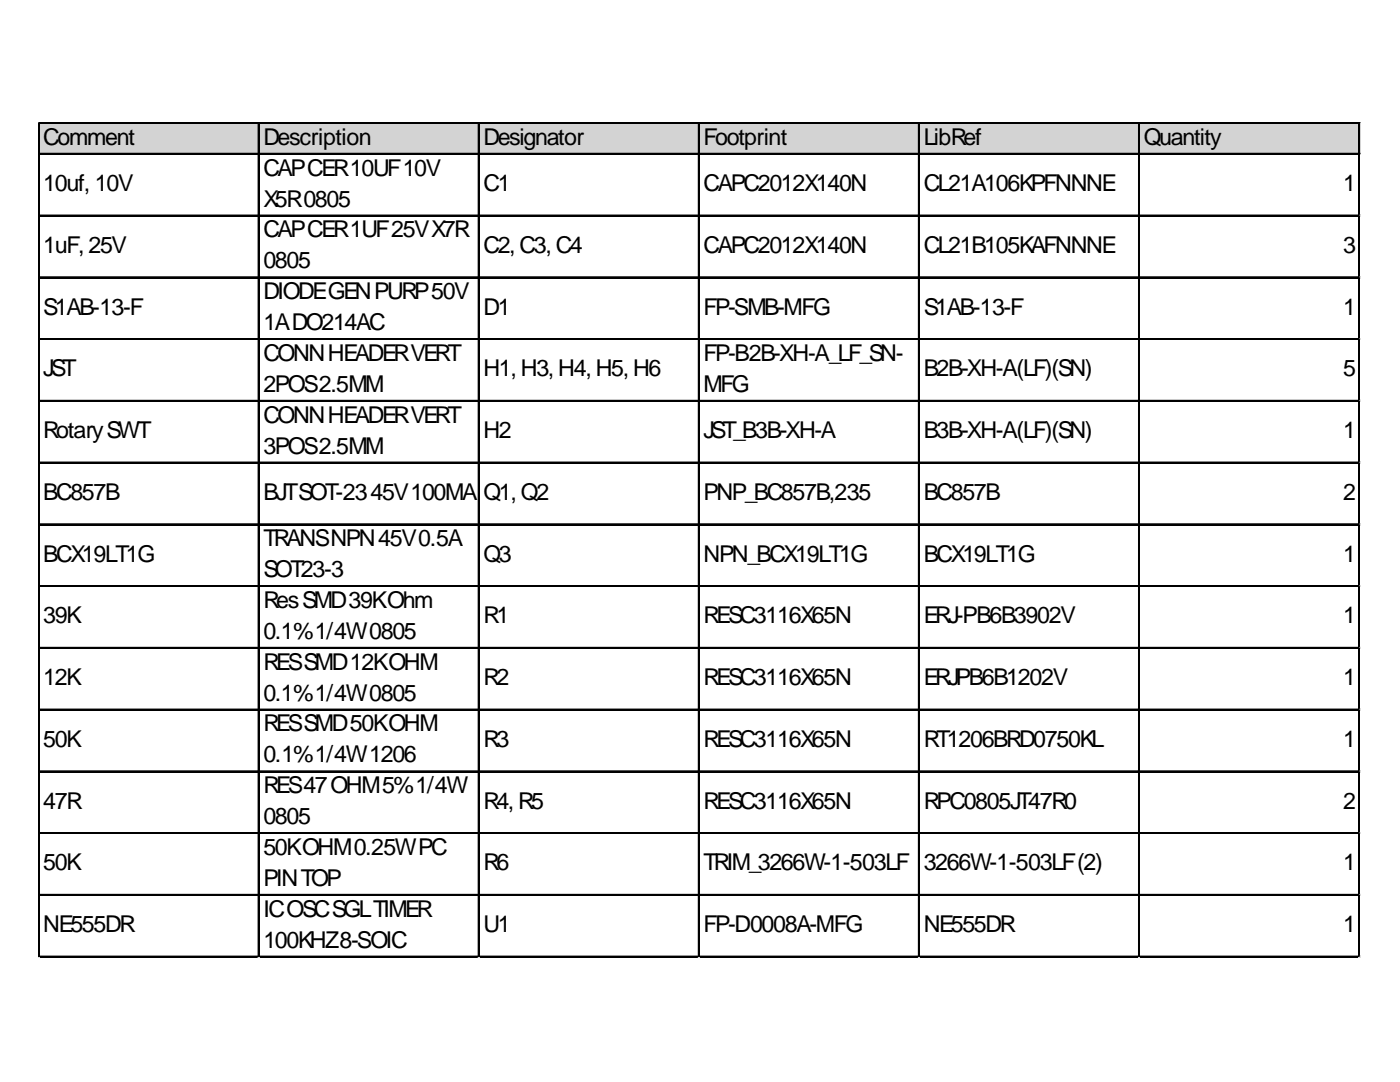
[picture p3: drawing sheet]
<svg xmlns="http://www.w3.org/2000/svg" width="279mm" height="216mm" viewBox="0 0 279 216" stroke-linecap="round" stroke-linejoin="round" font-family="sans-serif">
<defs><g id="words">
<g font-size="4.6">
<text x="8.6" y="28.9">Comment</text>
<text x="52.6" y="28.9">Description</text>
<text x="96.5" y="28.9">Designator</text>
<text x="140.4" y="28.9">Footprint</text>
<text x="184.3" y="28.9">LibRef</text>
<text x="228.3" y="28.9">Quantity</text>
<text x="52.6" y="35">CAPCER10UF10V</text>
<text x="8.6" y="38.1">10uf, 10V</text>
<text x="52.6" y="41.2">X5R0805</text>
<text x="96.5" y="38.1">C1</text>
<text x="140.4" y="38.1">CAPC2012X140N</text>
<text x="184.3" y="38.1">CL21A106KPFNNNE</text>
<text x="268.1" y="38.1">1</text>
<text x="52.6" y="47.4">CAPCER1UF25VX7R</text>
<text x="8.6" y="50.5">1uF,25V</text>
<text x="52.6" y="53.5">0805</text>
<text x="96.5" y="50.5">C2,C3,C4</text>
<text x="140.4" y="50.5">CAPC2012X140N</text>
<text x="184.3" y="50.5">CL21B105KAFNNNE</text>
<text x="268.1" y="50.5">3</text>
<text x="52.6" y="59.7">DIODEGENPURP50V</text>
<text x="8.6" y="62.8">S1AB-13-F</text>
<text x="52.6" y="65.9">1ADO214AC</text>
<text x="96.5" y="62.8">D1</text>
<text x="140.4" y="62.8">FP-SMB-MFG</text>
<text x="184.3" y="62.8">S1AB-13-F</text>
<text x="268.1" y="62.8">1</text>
<text x="8.6" y="75.1">JST</text>
<text x="52.6" y="72">CONNHEADERVERT</text>
<text x="96.5" y="75.1">H1,H3,H4,H5,H6</text>
<text x="140.4" y="72">FP-B2B-XH-A_LF_SN-</text>
<text x="184.3" y="75.1">B2B-XH-A(LF)(SN)</text>
<text x="268.1" y="75.1">5</text>
<text x="52.6" y="78.2">2POS2.5MM</text>
<text x="140.4" y="78.2">MFG</text>
<text x="8.6" y="87.4">RotarySWT</text>
<text x="52.6" y="84.3">CONNHEADERVERT</text>
<text x="96.5" y="87.4">H2</text>
<text x="140.4" y="87.4">JST_B3B-XH-A</text>
<text x="184.3" y="87.4">B3B-XH-A(LF)(SN)</text>
<text x="268.1" y="87.4">1</text>
<text x="52.6" y="90.5">3POS2.5MM</text>
<text x="8.6" y="99.7">BC857B</text>
<text x="52.6" y="99.7">BJTSOT-2345V100MA</text>
<text x="96.5" y="99.7">Q1,Q2</text>
<text x="140.4" y="99.7">PNP_BC857B,235</text>
<text x="184.3" y="99.7">BC857B</text>
<text x="268.1" y="99.7">2</text>
<text x="8.6" y="112.1">BCX19LT1G</text>
<text x="52.6" y="109">TRANSNPN45V0.5A</text>
<text x="96.5" y="112.1">Q3</text>
<text x="140.4" y="112.1">NPN_BCX19LT1G</text>
<text x="184.3" y="112.1">BCX19LT1G</text>
<text x="268.1" y="112.1">1</text>
<text x="52.6" y="115.1">SOT23-3</text>
<text x="8.6" y="124.4">39K</text>
<text x="52.6" y="121.3">ResSMD39KOhm</text>
<text x="96.5" y="124.4">R1</text>
<text x="140.4" y="124.4">RESC3116X65N</text>
<text x="184.3" y="124.4">ERJ-PB6B3902V</text>
<text x="268.1" y="124.4">1</text>
<text x="52.6" y="127.5">0.1%1/4W0805</text>
<text x="8.6" y="136.7">12K</text>
<text x="52.6" y="133.6">RESSMD12KOHM</text>
<text x="96.5" y="136.7">R2</text>
<text x="140.4" y="136.7">RESC3116X65N</text>
<text x="184.3" y="136.7">ERJPB6B1202V</text>
<text x="268.1" y="136.7">1</text>
<text x="52.6" y="139.8">0.1%1/4W0805</text>
<text x="8.6" y="149">50K</text>
<text x="52.6" y="146">RESSMD50KOHM</text>
<text x="96.5" y="149">R3</text>
<text x="140.4" y="149">RESC3116X65N</text>
<text x="184.3" y="149">RT1206BRD0750KL</text>
<text x="268.1" y="149">1</text>
<text x="52.6" y="152.1">0.1%1/4W1206</text>
<text x="8.6" y="161.4">47R</text>
<text x="52.6" y="158.3">RES47OHM5%1/4W</text>
<text x="96.5" y="161.4">R4,R5</text>
<text x="140.4" y="161.4">RESC3116X65N</text>
<text x="184.3" y="161.4">RPC0805JT47R0</text>
<text x="268.1" y="161.4">2</text>
<text x="52.6" y="164.4">0805</text>
<text x="8.6" y="173.7">50K</text>
<text x="52.6" y="170.6">50KOHM0.25WPC</text>
<text x="96.5" y="173.7">R6</text>
<text x="140.4" y="173.7">TRIM_3266W-1-503LF</text>
<text x="184.3" y="173.7">3266W-1-503LF(2)</text>
<text x="268.1" y="173.7">1</text>
<text x="52.6" y="176.8">PINTOP</text>
<text x="52.6" y="182.9">ICOSCSGLTIMER</text>
<text x="8.6" y="186">NE555DR</text>
<text x="52.6" y="189.1">100KHZ8-SOIC</text>
<text x="96.5" y="186">U1</text>
<text x="140.4" y="186">FP-D0008A-MFG</text>
<text x="184.3" y="186">NE555DR</text>
<text x="268.1" y="186">1</text>
</g>
</g></defs>
<path d="M7.8 24.7h263.7v6.2h-263.7z" fill="#d3d3d3"/>
<g fill="none" stroke="#000" stroke-width=".26">
<path d="M7.6 24.4v166.7M7.7 24.4v166.7M7.9 24.4h263.5M7.9 24.6h263.5M7.9 30.6h263.5M7.9 30.7h263.5M51.5 24.7v166.4M51.7 24.7v166.4M95.5 24.7v166.4M95.6 24.7v166.4M139.4 24.7v166.4M139.5 24.7v166.4"/>
<path d="M183.3 24.7v166.4M183.4 24.7v166.4M227.2 24.7v166.4M227.4 24.7v166.4M271.2 24.7v166.4M271.3 24.7v166.4M7.9 42.9h263.5M7.9 43.1h263.5M7.9 55.3h263.5M7.9 55.4h263.5M7.9 67.6h263.5M7.9 67.7h263.5"/>
<path d="M7.9 79.9h263.5M7.9 80h263.5M7.9 92.2h263.5M7.9 92.4h263.5M7.9 104.5h263.5M7.9 104.7h263.5M7.9 116.9h263.5M7.9 117h263.5M7.9 129.2h263.5M7.9 129.3h263.5M7.9 141.5h263.5M7.9 141.6h263.5"/>
<path d="M7.9 153.8h263.5M7.9 154h263.5M7.9 166.2h263.5M7.9 166.3h263.5M7.9 178.5h263.5M7.9 178.6h263.5M7.9 190.8h263.5M7.9 190.9h263.5"/>
</g>
<path d="M7.6 191.1h.1" fill="none" stroke="#e0e0e0" stroke-width=".26"/>
<path d="M7.6 191.1h.3z" fill="#e0e0e0"/>
<path d="M51.5 191.1h.1" fill="none" stroke="#e0e0e0" stroke-width=".26"/>
<path d="M51.5 191.1h.3z" fill="#e0e0e0"/>
<path d="M95.5 191.1h.1" fill="none" stroke="#e0e0e0" stroke-width=".26"/>
<path d="M95.5 191.1h.2z" fill="#e0e0e0"/>
<path d="M139.4 191.1h.1" fill="none" stroke="#e0e0e0" stroke-width=".26"/>
<path d="M139.4 191.1h.2z" fill="#e0e0e0"/>
<path d="M183.3 191.1h.1" fill="none" stroke="#e0e0e0" stroke-width=".26"/>
<path d="M183.3 191.1h.3z" fill="#e0e0e0"/>
<path d="M227.2 191.1h.1" fill="none" stroke="#e0e0e0" stroke-width=".26"/>
<path d="M227.2 191.1h.3z" fill="#e0e0e0"/>
<path d="M271.2 191.1h.1" fill="none" stroke="#e0e0e0" stroke-width=".26"/>
<path d="M271.2 191.1h.2z" fill="#e0e0e0"/>
<path d="M271.4 42.9h.1" fill="none" stroke="#e0e0e0" stroke-width=".26"/>
<path d="M271.4 42.9l.1 .3z" fill="#e0e0e0"/>
<path d="M271.4 55.3h.1" fill="none" stroke="#e0e0e0" stroke-width=".26"/>
<path d="M271.4 55.3l.1 .2z" fill="#e0e0e0"/>
<path d="M271.4 67.6h.1" fill="none" stroke="#e0e0e0" stroke-width=".26"/>
<path d="M271.4 67.6l.1 .2z" fill="#e0e0e0"/>
<path d="M271.4 79.9h.1" fill="none" stroke="#e0e0e0" stroke-width=".26"/>
<path d="M271.4 79.9l.1 .3z" fill="#e0e0e0"/>
<path d="M271.4 92.2h.1" fill="none" stroke="#e0e0e0" stroke-width=".26"/>
<path d="M271.4 92.2l.1 .3z" fill="#e0e0e0"/>
<path d="M271.4 104.5h.1" fill="none" stroke="#e0e0e0" stroke-width=".26"/>
<path d="M271.4 104.5l.1 .3z" fill="#e0e0e0"/>
<path d="M271.4 116.9h.1" fill="none" stroke="#e0e0e0" stroke-width=".26"/>
<path d="M271.4 116.9l.1 .2z" fill="#e0e0e0"/>
<path d="M271.4 129.2h.1" fill="none" stroke="#e0e0e0" stroke-width=".26"/>
<path d="M271.4 129.2l.1 .2z" fill="#e0e0e0"/>
<path d="M271.4 141.5h.1" fill="none" stroke="#e0e0e0" stroke-width=".26"/>
<path d="M271.4 141.5l.1 .3z" fill="#e0e0e0"/>
<path d="M271.4 153.8h.1" fill="none" stroke="#e0e0e0" stroke-width=".26"/>
<path d="M271.4 153.8l.1 .3z" fill="#e0e0e0"/>
<path d="M271.4 166.2h.1" fill="none" stroke="#e0e0e0" stroke-width=".26"/>
<path d="M271.4 166.2l.1 .2z" fill="#e0e0e0"/>
<path d="M271.4 178.5h.1" fill="none" stroke="#e0e0e0" stroke-width=".26"/>
<path d="M271.4 178.5l.1 .2z" fill="#e0e0e0"/>
<path d="M271.4 190.8h.1" fill="none" stroke="#e0e0e0" stroke-width=".26"/>
<path d="M271.4 190.8l.1 .3z" fill="#e0e0e0"/>
<use href="#words"/>
</svg>
